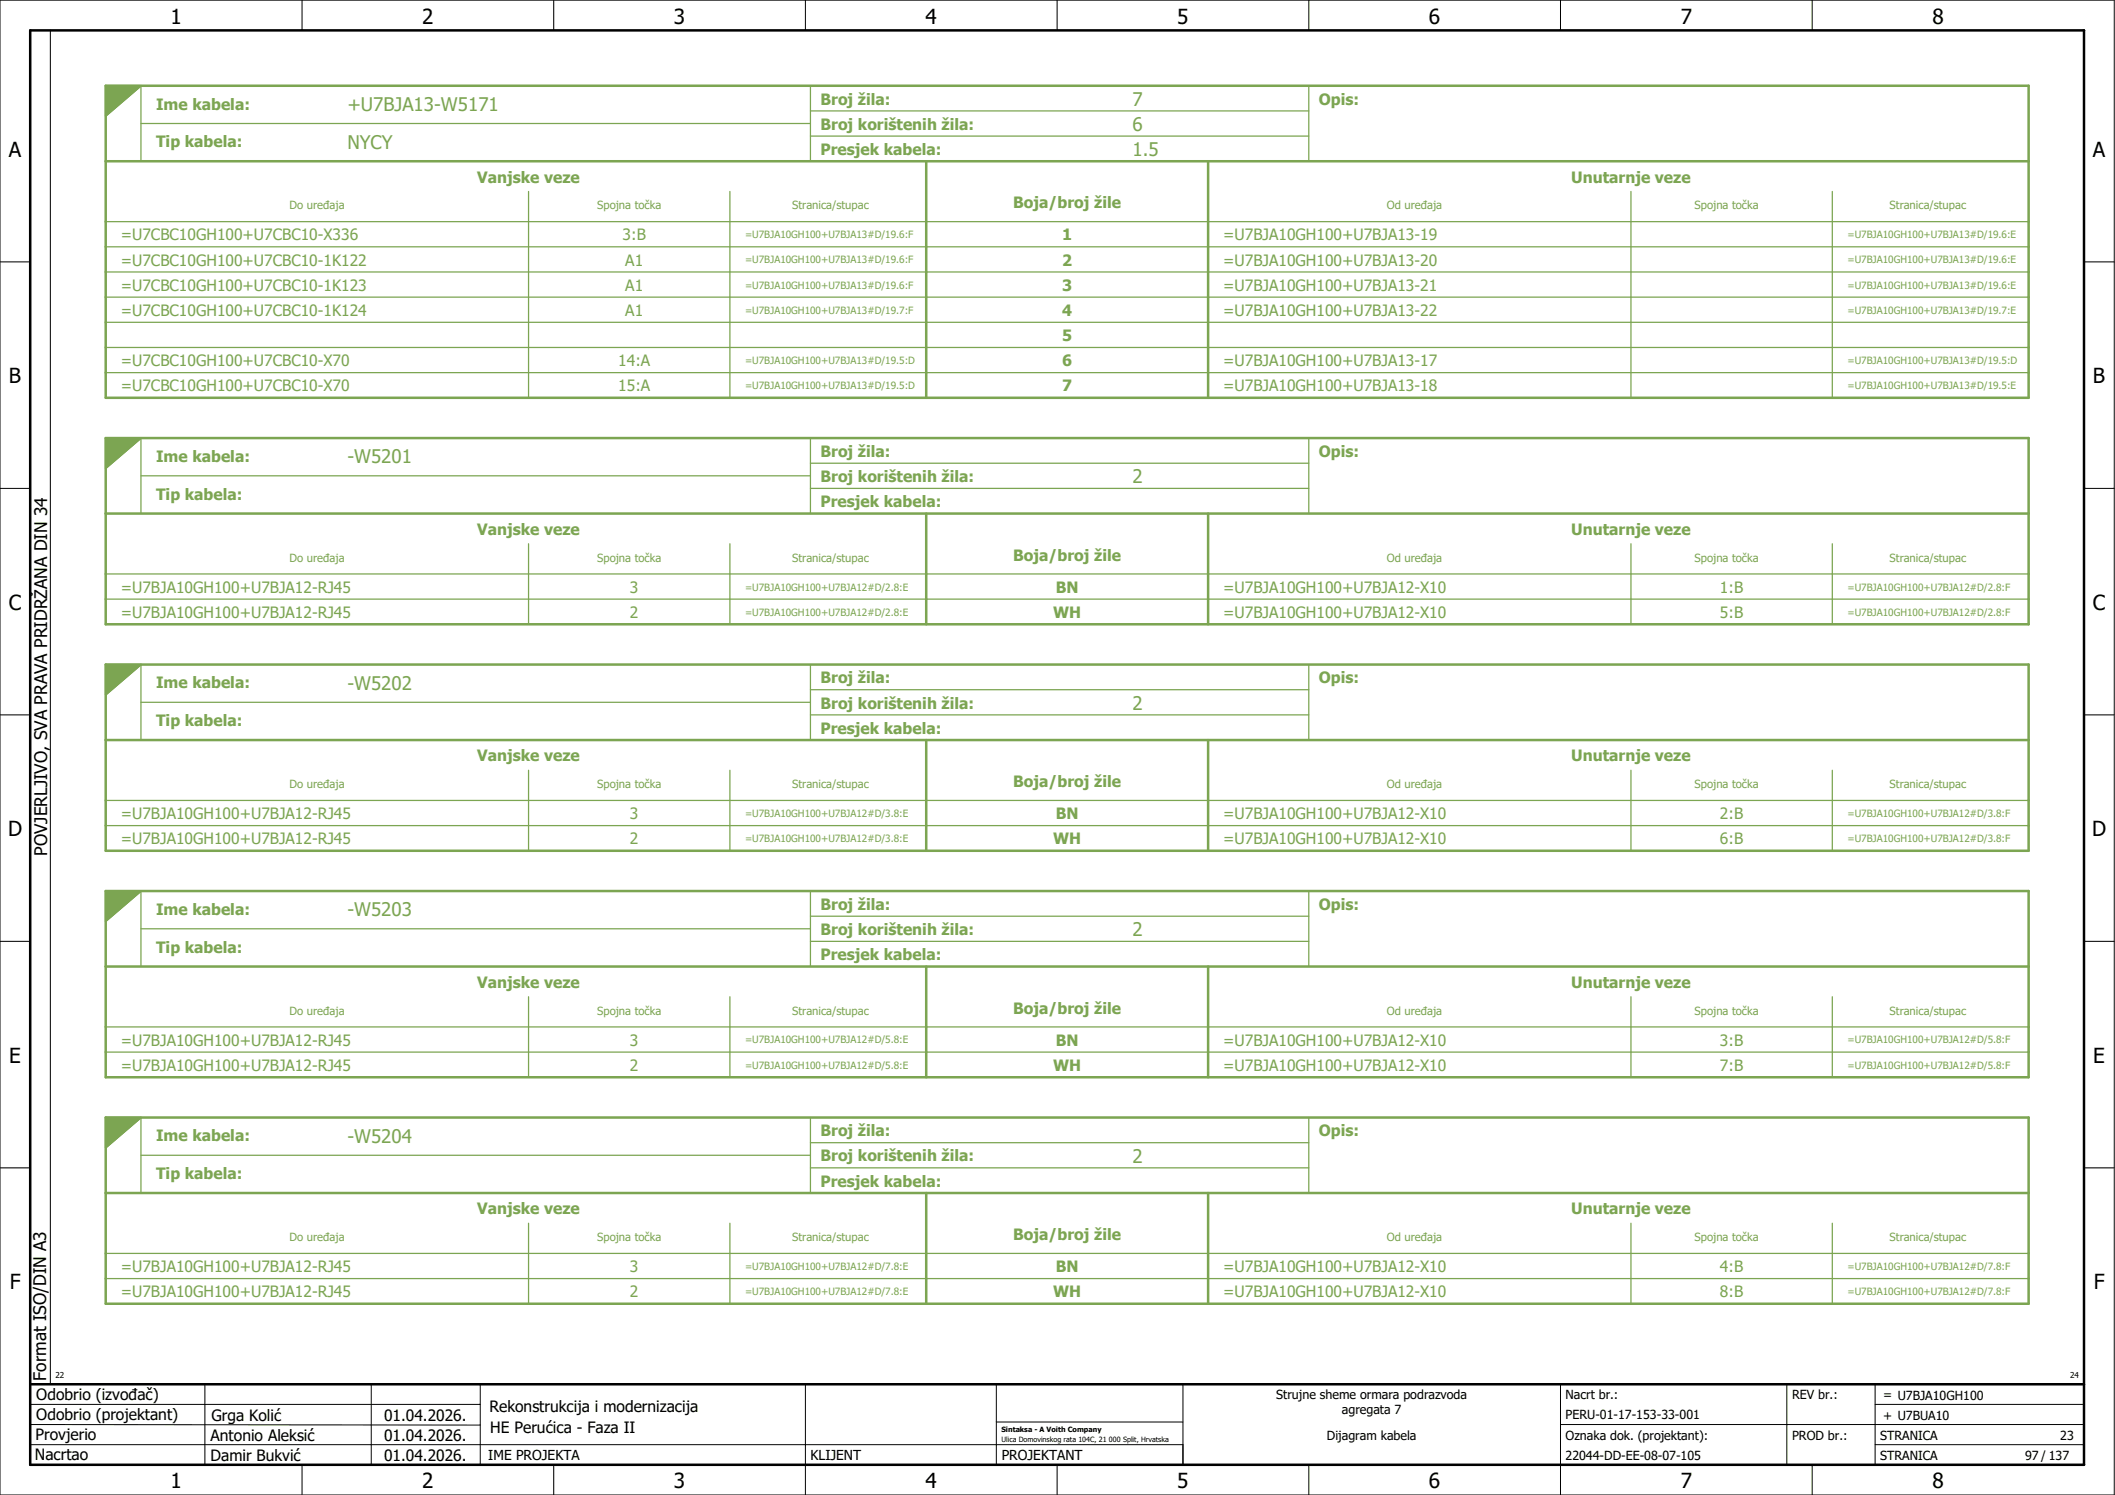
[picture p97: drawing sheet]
<svg xmlns="http://www.w3.org/2000/svg" width="420mm" height="297mm" viewBox="0 0 420 297" stroke-linecap="round" stroke-linejoin="round" font-family="sans-serif">
<defs><g id="words">
<g font-size="4.1">
<text x="33.9" y="4.7">1</text>
<text x="83.9" y="4.7">2</text>
<text x="133.9" y="4.7">3</text>
<text x="183.9" y="4.7">4</text>
<text x="233.9" y="4.7">5</text>
<text x="283.9" y="4.7">6</text>
<text x="333.9" y="4.7">7</text>
<text x="383.9" y="4.7">8</text>
<text x="1.8" y="31.2">A</text>
<text x="415.8" y="31.2">A</text>
<text x="1.8" y="76.2">B</text>
<text x="415.8" y="76.2">B</text>
<text x="1.8" y="121.2">C</text>
<text x="415.8" y="121.2">C</text>
<text x="1.6" y="166.2">D</text>
<text x="415.6" y="166.2">D</text>
<text x="1.8" y="211.2">E</text>
<text x="415.8" y="211.2">E</text>
<text x="1.9" y="256.2">F</text>
<text x="415.9" y="256.2">F</text>
<text x="33.9" y="295.7">1</text>
<text x="83.9" y="295.7">2</text>
<text x="133.9" y="295.7">3</text>
<text x="183.9" y="295.7">4</text>
<text x="233.9" y="295.7">5</text>
<text x="283.9" y="295.7">6</text>
<text x="333.9" y="295.7">7</text>
<text x="383.9" y="295.7">8</text>
</g>
<g font-size="3.7" fill="#7ca552">
<text x="69" y="22">+U7BJA13-W5171</text>
<text x="225" y="21">7</text>
<text x="69" y="29.5">NYCY</text>
<text x="225" y="26">6</text>
<text x="225" y="31">1.5</text>
<text x="69" y="92">-W5201</text>
<text x="225" y="96">2</text>
<text x="69" y="137">-W5202</text>
<text x="225" y="141">2</text>
<text x="69" y="182">-W5203</text>
<text x="225" y="186">2</text>
<text x="69" y="227">-W5204</text>
<text x="225" y="231">2</text>
</g>
<g font-size="3.4">
<text x="9.4" y="170" transform="rotate(-90 9.4 170)">POVJERLJIVO, SVA PRAVA PRIDRŽANA DIN 34</text>
<text x="9.2" y="274.3" transform="rotate(-90 9.2 274.3)">Format ISO/DIN A3</text>
</g>
<g font-size="3.1" fill="#7ca552">
<text x="31" y="21.8">Ime kabela:</text>
<text x="163" y="20.8">Broj žila:</text>
<text x="262" y="20.8">Opis:</text>
<text x="31" y="29.3">Tip kabela:</text>
<text x="163" y="25.8">Broj korištenih žila:</text>
<text x="163" y="30.8">Presjek kabela:</text>
<text x="94.8" y="36.3">Vanjske veze</text>
<text x="201.3" y="41.4">Boja/broj žile</text>
<text x="312.1" y="36.3">Unutarnje veze</text>
<text x="24" y="47.8">=U7CBC10GH100+U7CBC10-X336</text>
<text x="123.7" y="47.8">3:B</text>
<text x="211" y="47.8">1</text>
<text x="243" y="47.8">=U7BJA10GH100+U7BJA13-19</text>
<text x="24" y="52.8">=U7CBC10GH100+U7CBC10-1K122</text>
<text x="124.2" y="52.8">A1</text>
<text x="211" y="52.8">2</text>
<text x="243" y="52.8">=U7BJA10GH100+U7BJA13-20</text>
<text x="24" y="57.8">=U7CBC10GH100+U7CBC10-1K123</text>
<text x="124.2" y="57.8">A1</text>
<text x="211" y="57.8">3</text>
<text x="243" y="57.8">=U7BJA10GH100+U7BJA13-21</text>
<text x="24" y="62.8">=U7CBC10GH100+U7CBC10-1K124</text>
<text x="124.2" y="62.8">A1</text>
<text x="211" y="62.8">4</text>
<text x="243" y="62.8">=U7BJA10GH100+U7BJA13-22</text>
<text x="211" y="67.8">5</text>
<text x="24" y="72.8">=U7CBC10GH100+U7CBC10-X70</text>
<text x="24" y="77.8">=U7CBC10GH100+U7CBC10-X70</text>
<text x="122.8" y="72.8">14:A</text>
<text x="122.8" y="77.8">15:A</text>
<text x="211" y="72.8">6</text>
<text x="211" y="77.8">7</text>
<text x="243" y="72.8">=U7BJA10GH100+U7BJA13-17</text>
<text x="243" y="77.8">=U7BJA10GH100+U7BJA13-18</text>
<text x="31" y="91.8">Ime kabela:</text>
<text x="163" y="90.8">Broj žila:</text>
<text x="163" y="95.8">Broj korištenih žila:</text>
<text x="262" y="90.8">Opis:</text>
<text x="31" y="99.3">Tip kabela:</text>
<text x="163" y="100.8">Presjek kabela:</text>
<text x="94.8" y="106.3">Vanjske veze</text>
<text x="312.1" y="106.3">Unutarnje veze</text>
<text x="201.3" y="111.4">Boja/broj žile</text>
<text x="24" y="117.8">=U7BJA10GH100+U7BJA12-RJ45</text>
<text x="125.2" y="117.8">3</text>
<text x="209.7" y="117.8">BN</text>
<text x="243" y="117.8">=U7BJA10GH100+U7BJA12-X10</text>
<text x="341.7" y="117.8">1:B</text>
<text x="24" y="122.8">=U7BJA10GH100+U7BJA12-RJ45</text>
<text x="125.2" y="122.8">2</text>
<text x="209.2" y="122.8">WH</text>
<text x="243" y="122.8">=U7BJA10GH100+U7BJA12-X10</text>
<text x="341.7" y="122.8">5:B</text>
<text x="31" y="136.8">Ime kabela:</text>
<text x="163" y="135.8">Broj žila:</text>
<text x="262" y="135.8">Opis:</text>
<text x="163" y="140.8">Broj korištenih žila:</text>
<text x="31" y="144.3">Tip kabela:</text>
<text x="163" y="145.8">Presjek kabela:</text>
<text x="94.8" y="151.3">Vanjske veze</text>
<text x="312.1" y="151.3">Unutarnje veze</text>
<text x="201.3" y="156.4">Boja/broj žile</text>
<text x="24" y="162.8">=U7BJA10GH100+U7BJA12-RJ45</text>
<text x="24" y="167.8">=U7BJA10GH100+U7BJA12-RJ45</text>
<text x="125.2" y="162.8">3</text>
<text x="125.2" y="167.8">2</text>
<text x="209.2" y="167.8">WH</text>
<text x="209.7" y="162.8">BN</text>
<text x="243" y="162.8">=U7BJA10GH100+U7BJA12-X10</text>
<text x="243" y="167.8">=U7BJA10GH100+U7BJA12-X10</text>
<text x="341.7" y="162.8">2:B</text>
<text x="341.7" y="167.8">6:B</text>
<text x="31" y="181.8">Ime kabela:</text>
<text x="163" y="180.8">Broj žila:</text>
<text x="163" y="185.8">Broj korištenih žila:</text>
<text x="262" y="180.8">Opis:</text>
<text x="31" y="189.3">Tip kabela:</text>
<text x="163" y="190.8">Presjek kabela:</text>
<text x="94.8" y="196.3">Vanjske veze</text>
<text x="312.1" y="196.3">Unutarnje veze</text>
<text x="201.3" y="201.4">Boja/broj žile</text>
<text x="24" y="207.8">=U7BJA10GH100+U7BJA12-RJ45</text>
<text x="125.2" y="207.8">3</text>
<text x="209.7" y="207.8">BN</text>
<text x="243" y="207.8">=U7BJA10GH100+U7BJA12-X10</text>
<text x="341.7" y="207.8">3:B</text>
<text x="24" y="212.8">=U7BJA10GH100+U7BJA12-RJ45</text>
<text x="125.2" y="212.8">2</text>
<text x="209.2" y="212.8">WH</text>
<text x="243" y="212.8">=U7BJA10GH100+U7BJA12-X10</text>
<text x="341.7" y="212.8">7:B</text>
<text x="31" y="226.8">Ime kabela:</text>
<text x="163" y="225.8">Broj žila:</text>
<text x="262" y="225.8">Opis:</text>
<text x="163" y="230.8">Broj korištenih žila:</text>
<text x="31" y="234.3">Tip kabela:</text>
<text x="163" y="235.8">Presjek kabela:</text>
<text x="94.8" y="241.3">Vanjske veze</text>
<text x="312.1" y="241.3">Unutarnje veze</text>
<text x="201.3" y="246.4">Boja/broj žile</text>
<text x="24" y="252.8">=U7BJA10GH100+U7BJA12-RJ45</text>
<text x="24" y="257.8">=U7BJA10GH100+U7BJA12-RJ45</text>
<text x="125.2" y="252.8">3</text>
<text x="125.2" y="257.8">2</text>
<text x="209.2" y="257.8">WH</text>
<text x="209.7" y="252.8">BN</text>
<text x="243" y="252.8">=U7BJA10GH100+U7BJA12-X10</text>
<text x="243" y="257.8">=U7BJA10GH100+U7BJA12-X10</text>
<text x="341.7" y="252.8">4:B</text>
<text x="341.7" y="257.8">8:B</text>
</g>
<g font-size="3.1">
<text x="7.2" y="278.1">Odobrio (izvođač)</text>
<text x="97.2" y="280.5">Rekonstrukcija i modernizacija</text>
<text x="7.1" y="286.1">Provjerio</text>
<text x="7.2" y="282.1">Odobrio (projektant)</text>
<text x="41.8" y="286.2">Antonio Aleksić</text>
<text x="42" y="282.3">Grga Kolić</text>
<text x="76.3" y="282.3">01.04.2026.</text>
<text x="76.3" y="286.3">01.04.2026.</text>
<text x="97.4" y="284.8">HE Perućica - Faza II</text>
<text x="6.9" y="290">Nacrtao</text>
<text x="41.8" y="290.3">Damir Bukvić</text>
<text x="76.3" y="290.3">01.04.2026.</text>
</g>
<g font-size="2.7">
<text x="97" y="290.1">IME PROJEKTA</text>
<text x="161" y="290.1">KLIJENT</text>
<text x="199" y="290.1">PROJEKTANT</text>
</g>
<g font-size="2.5">
<text x="253.5" y="278">Strujne sheme ormara podrazvoda</text>
<text x="266.6" y="281">agregata 7</text>
<text x="311" y="278">Nacrt br.:</text>
<text x="356" y="278">REV br.:</text>
<text x="374.1" y="278">= U7BJA10GH100</text>
<text x="263.6" y="286">Dijagram kabela</text>
<text x="311" y="286">Oznaka dok. (projektant):</text>
<text x="311" y="282">PERU-01-17-153-33-001</text>
<text x="356" y="286">PROD br.:</text>
<text x="373.5" y="286">STRANICA</text>
<text x="374.1" y="282.1">+ U7BUA10</text>
<text x="409.3" y="286">23</text>
<text x="311" y="290">22044-DD-EE-08-07-105</text>
<text x="373.5" y="290">STRANICA</text>
<text x="402.3" y="290">97 / 137</text>
</g>
<g font-size="2.2" fill="#7ca552">
<text x="57.5" y="41.6">Do uređaja</text>
<text x="118.6" y="41.6">Spojna točka</text>
<text x="157.4" y="41.6">Stranica/stupac</text>
<text x="275.5" y="41.6">Od uređaja</text>
<text x="336.6" y="41.6">Spojna točka</text>
<text x="375.4" y="41.6">Stranica/stupac</text>
<text x="57.5" y="111.6">Do uređaja</text>
<text x="118.6" y="111.6">Spojna točka</text>
<text x="157.4" y="111.6">Stranica/stupac</text>
<text x="275.5" y="111.6">Od uređaja</text>
<text x="336.6" y="111.6">Spojna točka</text>
<text x="375.4" y="111.6">Stranica/stupac</text>
<text x="57.5" y="156.6">Do uređaja</text>
<text x="118.6" y="156.6">Spojna točka</text>
<text x="157.4" y="156.6">Stranica/stupac</text>
<text x="275.5" y="156.6">Od uređaja</text>
<text x="336.6" y="156.6">Spojna točka</text>
<text x="375.4" y="156.6">Stranica/stupac</text>
<text x="57.5" y="201.6">Do uređaja</text>
<text x="118.6" y="201.6">Spojna točka</text>
<text x="157.4" y="201.6">Stranica/stupac</text>
<text x="275.5" y="201.6">Od uređaja</text>
<text x="336.6" y="201.6">Spojna točka</text>
<text x="375.4" y="201.6">Stranica/stupac</text>
<text x="57.5" y="246.6">Do uređaja</text>
<text x="118.6" y="246.6">Spojna točka</text>
<text x="157.4" y="246.6">Stranica/stupac</text>
<text x="275.5" y="246.6">Od uređaja</text>
<text x="336.6" y="246.6">Spojna točka</text>
<text x="375.4" y="246.6">Stranica/stupac</text>
</g>
<g font-size="2" fill="#7ca552">
<text x="148" y="47.3">=U7BJA10GH100+U7BJA13#D/19.6:F</text>
<text x="367" y="47.3">=U7BJA10GH100+U7BJA13#D/19.6:E</text>
<text x="148" y="52.3">=U7BJA10GH100+U7BJA13#D/19.6:F</text>
<text x="367" y="52.3">=U7BJA10GH100+U7BJA13#D/19.6:E</text>
<text x="148" y="57.3">=U7BJA10GH100+U7BJA13#D/19.6:F</text>
<text x="367" y="57.3">=U7BJA10GH100+U7BJA13#D/19.6:E</text>
<text x="148" y="62.3">=U7BJA10GH100+U7BJA13#D/19.7:F</text>
<text x="367" y="62.3">=U7BJA10GH100+U7BJA13#D/19.7:E</text>
<text x="148" y="72.3">=U7BJA10GH100+U7BJA13#D/19.5:D</text>
<text x="148" y="77.3">=U7BJA10GH100+U7BJA13#D/19.5:D</text>
<text x="367" y="72.3">=U7BJA10GH100+U7BJA13#D/19.5:D</text>
<text x="367" y="77.3">=U7BJA10GH100+U7BJA13#D/19.5:E</text>
<text x="148" y="117.3">=U7BJA10GH100+U7BJA12#D/2.8:E</text>
<text x="367" y="117.3">=U7BJA10GH100+U7BJA12#D/2.8:F</text>
<text x="148" y="122.3">=U7BJA10GH100+U7BJA12#D/2.8:E</text>
<text x="367" y="122.3">=U7BJA10GH100+U7BJA12#D/2.8:F</text>
<text x="148" y="162.3">=U7BJA10GH100+U7BJA12#D/3.8:E</text>
<text x="148" y="167.3">=U7BJA10GH100+U7BJA12#D/3.8:E</text>
<text x="367" y="162.3">=U7BJA10GH100+U7BJA12#D/3.8:F</text>
<text x="367" y="167.3">=U7BJA10GH100+U7BJA12#D/3.8:F</text>
<text x="148" y="207.3">=U7BJA10GH100+U7BJA12#D/5.8:E</text>
<text x="367" y="207.3">=U7BJA10GH100+U7BJA12#D/5.8:F</text>
<text x="148" y="212.3">=U7BJA10GH100+U7BJA12#D/5.8:E</text>
<text x="367" y="212.3">=U7BJA10GH100+U7BJA12#D/5.8:F</text>
<text x="148" y="252.3">=U7BJA10GH100+U7BJA12#D/7.8:E</text>
<text x="148" y="257.3">=U7BJA10GH100+U7BJA12#D/7.8:E</text>
<text x="367" y="252.3">=U7BJA10GH100+U7BJA12#D/7.8:F</text>
<text x="367" y="257.3">=U7BJA10GH100+U7BJA12#D/7.8:F</text>
</g>
<g font-size="1.6">
<text x="11" y="273.7">22</text>
<text x="411.2" y="273.7">24</text>
</g>
<g font-size="1.4">
<text x="198.9" y="284.4">Sintaksa - A Voith Company</text>
<text x="198.9" y="286.4">Ulica Domovinskog rata 104C, 21 000 Split, Hrvatska</text>
</g>
</g></defs>
<g fill="none" stroke="#000" stroke-width=".2">
<path d="M0 0h420v297h-420zM10 6v269M60 0v6M110 0v6M160 0v6M210 0v6M260 0v6M310 0v6M360 0v6M0 52h6M414 52h6M0 97h6"/>
<path d="M414 97h6M0 142h6M414 142h6M414 176.3v87.4M0 187h6M414 187h6M0 232h6M414 232h6M6 279h89.4M40.7 275v16M73.7 274.9v16M95.4 275.1v16"/>
<path d="M160 275v22M197.9 275.1v16M310 275v22M355 275v16M372.5 279h41.5M372.5 275v16M414 275h-179v16M6 283l89.4 .1M6 287h229M60 291v6M110 291v6M197.9 282.5h37.1"/>
<path d="M210 291v6M260 291v6M310 283h104M360 291v6M372.5 287h41.5"/>
</g>
<path d="M6 6h408v285h-408zM6 275h408" fill="none" stroke="#000" stroke-width=".5"/>
<g fill="none" stroke="#7ca552" stroke-width=".5">
<path d="M21 17h382v62h-382zM21 32h382M184 32v47M240 32v47M21 87h382v37h-382zM21 102h382M184 102v22M240 102v22M21 132h382v37h-382zM21 147h382M184 147v22M240 147v22"/>
<path d="M21 177h382v37h-382zM21 192h382M184 192v22M240 192v22M21 222h382v37h-382zM21 237h382M184 237v22M240 237v22"/>
</g>
<g fill="none" stroke="#7ca552" stroke-width=".25">
<path d="M28 17v15M161 17v15M260 17v15M28 24.5h133M105 38v41M145 38v41M161 22h99M161 27h99M324 38v41M364 38v41M21 44h382M21 49h382"/>
<path d="M21 54h382M21 59h382M21 64h382M21 69h382M21 74h382M21 79h382M28 87v15M28 94.5h133M161 87v15M161 92h99M161 97h99M260 87v15"/>
<path d="M21 114h382M21 119h382M105 108v16M145 108v16M324 108v16M364 108v16M21 124h382M28 132v15M28 139.5h133M161 132v15M161 137h99M260 132v15"/>
<path d="M21 159h382M105 153v16M145 153v16M161 142h99M324 153v16M364 153v16M21 164h382M21 169h382M28 177v15M161 177v15M260 177v15M28 184.5h133"/>
<path d="M105 198v16M145 198v16M161 182h99M161 187h99M324 198v16M364 198v16M21 204h382M21 209h382M21 214h382M28 222v15M28 229.5h133M161 222v15"/>
<path d="M161 227h99M161 232h99M260 222v15M21 249h382M21 254h382M21 259h382M105 243v16M145 243v16M324 243v16M364 243v16"/>
</g>
<path d="M21 17h7l-7 6zM21 87h7l-7 6zM21 132h7l-7 6zM21 177h7l-7 6zM21 222h7l-7 6z" fill="none" stroke="#7ca552" stroke-width=".35"/>
<g fill="#7ca552" stroke="#7ca552" stroke-width=".2">
<path d="M21 17h7l-7 6z"/>
<path d="M21 87h7l-7 6z"/>
<path d="M21 132h7l-7 6z"/>
<path d="M21 177h7l-7 6z"/>
<path d="M21 222h7l-7 6z"/>
</g>
<use href="#words"/>
</svg>
